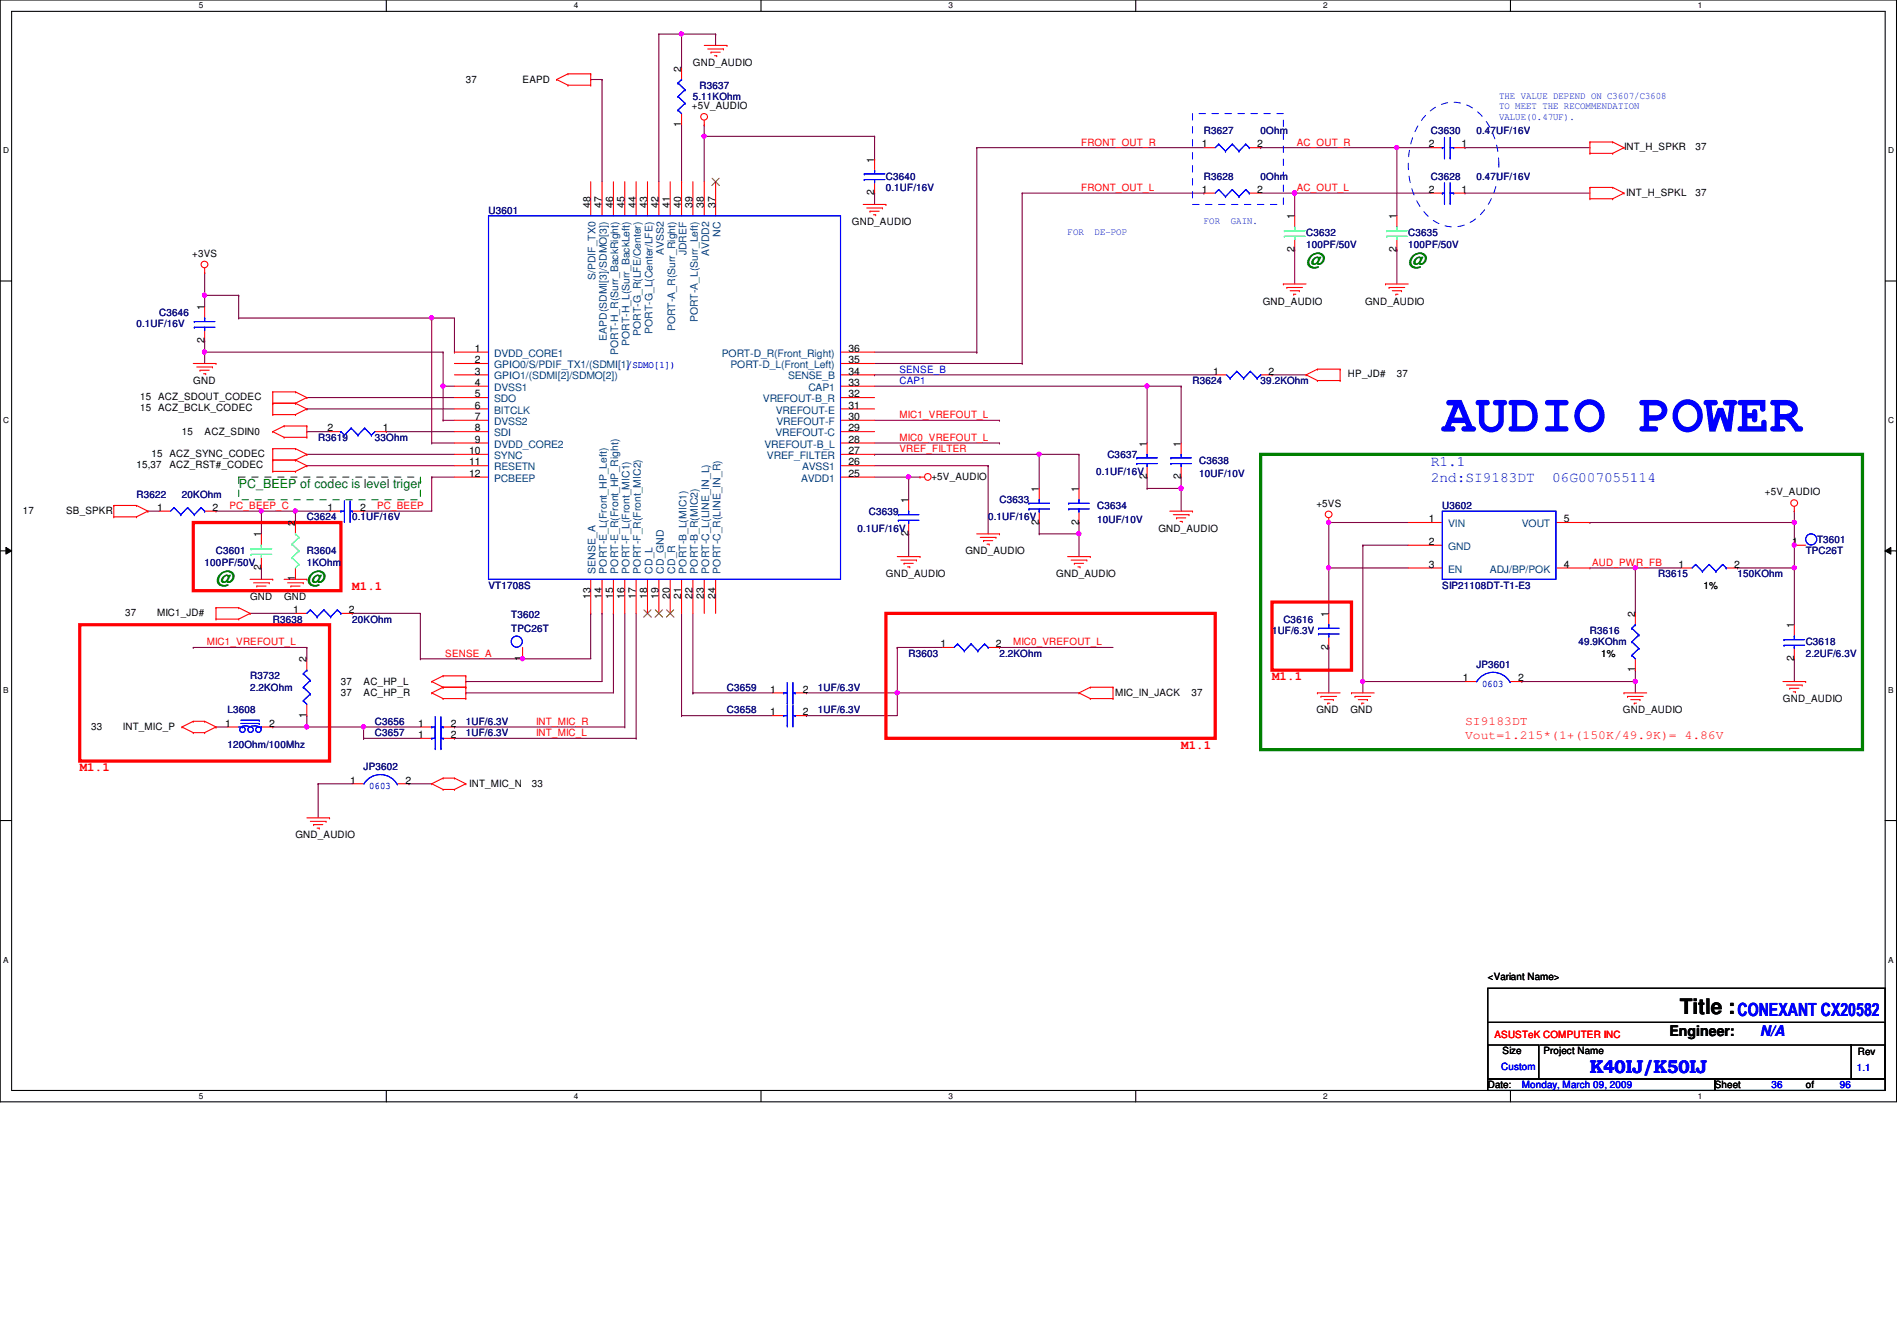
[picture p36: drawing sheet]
<svg xmlns="http://www.w3.org/2000/svg" width="297mm" height="210mm" viewBox="0 0 297 210" stroke-linecap="round" stroke-linejoin="round" font-family="sans-serif">
<defs><g id="words">
<text font-size="8.5" fill="#00f" x="225.8" y="67.6">AUDIO POWER</text>
<text font-size="3.3" x="263" y="158.7">Title :</text>
<g font-size="2.8" fill="#008000">
<text x="204.5" y="41.7">@</text>
<text x="220.5" y="41.7">@</text>
<text x="33.8" y="91.5">@</text>
<text x="48" y="91.5">@</text>
</g>
<g font-size="2.8" fill="#00f">
<text x="272.1" y="159.1">CONEXANT CX20582</text>
<text x="249" y="168">K40IJ/K50IJ</text>
</g>
<g font-size="2.3" fill="#00f">
<text x="224.1" y="73">R1.1</text>
<text x="224.1" y="75.5">2nd:SI9183DT</text>
<text x="243" y="75.5">06G007055114</text>
<text x="275.6" y="162.1">N/A</text>
</g>
<text font-size="2.3" x="261.4" y="162.1">Engineer:</text>
<text font-size="1.9" fill="#008000" x="37.4" y="76.5">PC_BEEP of codec is level triger</text>
<g font-size="1.9" fill="#f00">
<text x="55.2" y="92.3">M1.1</text>
<text x="199.2" y="106.5">M1.1</text>
<text x="229.4" y="113.5">SI9183DT</text>
<text x="185" y="117.2">M1.1</text>
<text x="229.4" y="115.6">Vout=1.215*(1+(150K/49.9K)= 4.86V</text>
<text x="12.5" y="120.7">M1.1</text>
</g>
<g font-size="1.6">
<text x="106.7" y="11.2" transform="rotate(-90 106.7 11.2)">2</text>
<text x="108.5" y="10.3">GND_AUDIO</text>
<text x="72.9" y="13">37</text>
<text x="81.8" y="13">EAPD</text>
<text x="108.3" y="17.1">+5V_AUDIO</text>
<text x="106.7" y="19.9" transform="rotate(-90 106.7 19.9)">1</text>
<text x="188.2" y="23.1">1</text>
<text x="196.8" y="23.1">2</text>
<text x="223.7" y="23.1">2</text>
<text x="228.9" y="23.1">1</text>
<text x="254.3" y="23.5">INT_H_SPKR</text>
<text x="265.5" y="23.5">37</text>
<text x="136.9" y="25.4" transform="rotate(-90 136.9 25.4)">1</text>
<text x="92.5" y="32.6" transform="rotate(-90 92.5 32.6)">48</text>
<text x="94.2" y="32.6" transform="rotate(-90 94.2 32.6)">47</text>
<text x="96" y="32.6" transform="rotate(-90 96 32.6)">46</text>
<text x="97.8" y="32.6" transform="rotate(-90 97.8 32.6)">45</text>
<text x="99.6" y="32.6" transform="rotate(-90 99.6 32.6)">44</text>
<text x="101.3" y="32.6" transform="rotate(-90 101.3 32.6)">43</text>
<text x="103.1" y="32.6" transform="rotate(-90 103.1 32.6)">42</text>
<text x="104.9" y="32.6" transform="rotate(-90 104.9 32.6)">41</text>
<text x="106.7" y="32.6" transform="rotate(-90 106.7 32.6)">40</text>
<text x="108.5" y="32.6" transform="rotate(-90 108.5 32.6)">39</text>
<text x="110.2" y="32.6" transform="rotate(-90 110.2 32.6)">38</text>
<text x="112" y="32.6" transform="rotate(-90 112 32.6)">37</text>
<text x="133.4" y="35.2">GND_AUDIO</text>
<text x="136.9" y="30.6" transform="rotate(-90 136.9 30.6)">2</text>
<text x="188.2" y="30.2">1</text>
<text x="196.8" y="30.2">2</text>
<text x="202.7" y="34.3" transform="rotate(-90 202.7 34.3)">1</text>
<text x="218.7" y="34.3" transform="rotate(-90 218.7 34.3)">1</text>
<text x="223.7" y="30.2">2</text>
<text x="228.9" y="30.2">1</text>
<text x="254.6" y="30.6">INT_H_SPKL</text>
<text x="265.5" y="30.6">37</text>
<text x="30.1" y="40.2">+3VS</text>
<text x="202.7" y="39.5" transform="rotate(-90 202.7 39.5)">2</text>
<text x="218.7" y="39.5" transform="rotate(-90 218.7 39.5)">2</text>
<text x="197.7" y="47.7">GND_AUDIO</text>
<text x="213.7" y="47.7">GND_AUDIO</text>
<text x="32" y="53.7" transform="rotate(-90 32 53.7)">2</text>
<text x="32" y="48.6" transform="rotate(-90 32 48.6)">1</text>
<text x="74.4" y="55.1">1</text>
<text x="74.4" y="56.9">2</text>
<text x="74.4" y="58.6">3</text>
<text x="132.8" y="58.6">34</text>
<text x="132.8" y="56.9">35</text>
<text x="132.8" y="55.1">36</text>
<text x="189.9" y="58.6">1</text>
<text x="198.6" y="58.6">2</text>
<text x="211.1" y="59.1">HP_JD#</text>
<text x="218.7" y="59.1">37</text>
<text x="21.9" y="62.6">15 ACZ_SDOUT_CODEC</text>
<text x="21.9" y="64.4">15 ACZ_BCLK_CODEC</text>
<text x="30.3" y="60.1">GND</text>
<text x="74.4" y="60.4">4</text>
<text x="74.4" y="62.2">5</text>
<text x="74.4" y="64">6</text>
<text x="74.4" y="65.7">7</text>
<text x="132.8" y="65.7">30</text>
<text x="132.8" y="64">31</text>
<text x="132.8" y="62.2">32</text>
<text x="132.8" y="60.4">33</text>
<text x="23.7" y="71.5">15 ACZ_SYNC_CODEC</text>
<text x="28.5" y="68.1">15</text>
<text x="32" y="68.1">ACZ_SDIN0</text>
<text x="51.3" y="67.5">2</text>
<text x="59.9" y="67.5">1</text>
<text x="73.5" y="71.1">10</text>
<text x="74.4" y="67.5">8</text>
<text x="74.4" y="69.3">9</text>
<text x="132.8" y="71.1">27</text>
<text x="132.8" y="69.3">28</text>
<text x="132.8" y="67.5">29</text>
<text x="179.6" y="69.9" transform="rotate(-90 179.6 69.9)">1</text>
<text x="184.9" y="69.9" transform="rotate(-90 184.9 69.9)">1</text>
<text x="21.4" y="73.3">15,37</text>
<text x="26.5" y="73.3">ACZ_RST#_CODEC</text>
<text x="73.5" y="72.9">11</text>
<text x="73.5" y="74.6">12</text>
<text x="132.8" y="74.6">25</text>
<text x="132.8" y="72.9">26</text>
<text x="145.8" y="75.1">+5V_AUDIO</text>
<text x="162.7" y="77" transform="rotate(-90 162.7 77)">1</text>
<text x="168.9" y="77" transform="rotate(-90 168.9 77)">1</text>
<text x="179.6" y="75" transform="rotate(-90 179.6 75)">2</text>
<text x="184.9" y="75" transform="rotate(-90 184.9 75)">2</text>
<text x="276.3" y="77.6">+5V_AUDIO</text>
<text x="3.6" y="80.4">17</text>
<text x="10.4" y="80.4">SB_SPKR</text>
<text x="24.6" y="80">1</text>
<text x="33.3" y="80">2</text>
<text x="46.2" y="82.3" transform="rotate(-90 46.2 82.3)">2</text>
<text x="51.3" y="80">1</text>
<text x="56.4" y="80">2</text>
<text x="142.2" y="83.9" transform="rotate(-90 142.2 83.9)">2</text>
<text x="142.2" y="78.8" transform="rotate(-90 142.2 78.8)">1</text>
<text x="162.7" y="82.1" transform="rotate(-90 162.7 82.1)">2</text>
<text x="168.9" y="82.1" transform="rotate(-90 168.9 82.1)">2</text>
<text x="181.4" y="83.2">GND_AUDIO</text>
<text x="206.1" y="79.3">+5VS</text>
<text x="223.7" y="81.7">1</text>
<text x="244.9" y="81.7">5</text>
<text x="40.9" y="89.2" transform="rotate(-90 40.9 89.2)">2</text>
<text x="40.9" y="84.1" transform="rotate(-90 40.9 84.1)">1</text>
<text x="151.2" y="86.8">GND_AUDIO</text>
<text x="223.7" y="88.9">3</text>
<text x="223.7" y="85.3">2</text>
<text x="244.9" y="88.9">4</text>
<text x="262.8" y="88.9">1</text>
<text x="271.5" y="88.9">2</text>
<text x="280.6" y="85.3">1</text>
<text x="39.2" y="93.9">GND</text>
<text x="44.5" y="93.9">GND</text>
<text x="45.9" y="96">1</text>
<text x="46.2" y="91" transform="rotate(-90 46.2 91)">1</text>
<text x="54.6" y="96">2</text>
<text x="92.5" y="93.7" transform="rotate(-90 92.5 93.7)">13</text>
<text x="94.2" y="93.7" transform="rotate(-90 94.2 93.7)">14</text>
<text x="96" y="93.7" transform="rotate(-90 96 93.7)">15</text>
<text x="97.8" y="93.7" transform="rotate(-90 97.8 93.7)">16</text>
<text x="99.6" y="93.7" transform="rotate(-90 99.6 93.7)">17</text>
<text x="101.3" y="93.7" transform="rotate(-90 101.3 93.7)">18</text>
<text x="103.1" y="93.7" transform="rotate(-90 103.1 93.7)">19</text>
<text x="104.9" y="93.7" transform="rotate(-90 104.9 93.7)">20</text>
<text x="106.7" y="93.7" transform="rotate(-90 106.7 93.7)">21</text>
<text x="108.5" y="93.7" transform="rotate(-90 108.5 93.7)">22</text>
<text x="110.2" y="93.7" transform="rotate(-90 110.2 93.7)">23</text>
<text x="112" y="93.7" transform="rotate(-90 112 93.7)">24</text>
<text x="138.7" y="90.3">GND_AUDIO</text>
<text x="165.4" y="90.3">GND_AUDIO</text>
<text x="266.7" y="92.1">1%</text>
<text x="19.6" y="96.4">37</text>
<text x="24.6" y="96.4">MIC1_JD#</text>
<text x="147.3" y="101.3">1</text>
<text x="156" y="101.3">2</text>
<text x="208" y="101.7" transform="rotate(-90 208 101.7)">2</text>
<text x="208" y="96.6" transform="rotate(-90 208 96.6)">1</text>
<text x="256" y="96.6" transform="rotate(-90 256 96.6)">2</text>
<text x="280.9" y="98.3" transform="rotate(-90 280.9 98.3)">1</text>
<text x="48" y="103.7" transform="rotate(-90 48 103.7)">2</text>
<text x="53.4" y="107.2">37</text>
<text x="56.9" y="107.2">AC_HP_L</text>
<text x="81.8" y="103.5" transform="rotate(-90 81.8 103.5)">1</text>
<text x="229.1" y="106.6">1</text>
<text x="237.7" y="106.6">2</text>
<text x="250.7" y="102.8">1%</text>
<text x="256" y="105.2" transform="rotate(-90 256 105.2)">1</text>
<text x="280.9" y="103.5" transform="rotate(-90 280.9 103.5)">2</text>
<text x="35.3" y="113.7">1</text>
<text x="42.2" y="113.7">2</text>
<text x="48" y="112.4" transform="rotate(-90 48 112.4)">1</text>
<text x="53.4" y="109">37</text>
<text x="56.9" y="109">AC_HP_R</text>
<text x="65.5" y="113.7">1</text>
<text x="70.6" y="113.7">2</text>
<text x="120.6" y="108.4">1</text>
<text x="120.6" y="112">1</text>
<text x="125.7" y="108.4">2</text>
<text x="125.7" y="112">2</text>
<text x="174.6" y="109">MIC_IN_JACK</text>
<text x="186.6" y="109">37</text>
<text x="206.1" y="111.7">GND</text>
<text x="211.5" y="111.7">GND</text>
<text x="254.1" y="111.7">GND_AUDIO</text>
<text x="279.2" y="109.9">GND_AUDIO</text>
<text x="14.3" y="114.3">33</text>
<text x="19.3" y="114.3">INT_MIC_P</text>
<text x="65.5" y="115.5">1</text>
<text x="70.6" y="115.5">2</text>
<text x="54.8" y="122.6">1</text>
<text x="63.5" y="122.6">2</text>
<text x="73.5" y="123.2">INT_MIC_N</text>
<text x="83.3" y="123.2">33</text>
<text x="46.3" y="131.2">GND_AUDIO</text>
<text x="233" y="153.5">&lt;Variant Name&gt;</text>
<text x="235.3" y="165">Size</text>
<text x="241.7" y="165">Project Name</text>
<text x="290.9" y="165.2">Rev</text>
<text x="233" y="170.3">Date:</text>
<text x="268.5" y="170.3">Sheet</text>
<text x="282.7" y="170.3">of</text>
</g>
<g font-size="1.6" fill="#000080">
<text x="108.5" y="15.7">5.11KOhm</text>
<text x="109.6" y="13.9">R3637</text>
<text x="188.5" y="21">R3627</text>
<text x="197.4" y="21">0Ohm</text>
<text x="224.1" y="21">C3630</text>
<text x="231.2" y="21">0.47UF/16V</text>
<text x="138.7" y="28.1">C3640</text>
<text x="138.7" y="29.9">0.1UF/16V</text>
<text x="188.5" y="28.1">R3628</text>
<text x="197.4" y="28.1">0Ohm</text>
<text x="224.1" y="28.1">C3628</text>
<text x="231.2" y="28.1">0.47UF/16V</text>
<text x="76.5" y="33.4">U3601</text>
<text x="204.5" y="37">C3632</text>
<text x="204.5" y="38.8">100PF/50V</text>
<text x="220.5" y="37">C3635</text>
<text x="220.5" y="38.8">100PF/50V</text>
<text x="21.4" y="51.2">0.1UF/16V</text>
<text x="24.9" y="49.4">C3646</text>
<text x="186.7" y="60.1">R3624</text>
<text x="197.4" y="60.1">39.2KOhm</text>
<text x="49.8" y="69">R3619</text>
<text x="58.7" y="69">33Ohm</text>
<text x="173.4" y="71.7">C3637</text>
<text x="21.4" y="77.9">R3622</text>
<text x="28.5" y="77.9">20KOhm</text>
<text x="171.6" y="74.3">0.1UF/16V</text>
<text x="187.8" y="72.6">C3638</text>
<text x="187.8" y="74.7">10UF/10V</text>
<text x="48" y="81.4">C3624</text>
<text x="55.2" y="81.4">0.1UF/16V</text>
<text x="134.3" y="83.2">0.1UF/16V</text>
<text x="136.1" y="80.6">C3639</text>
<text x="154.7" y="81.4">0.1UF/16V</text>
<text x="156.5" y="78.8">C3633</text>
<text x="171.8" y="79.7">C3634</text>
<text x="171.8" y="81.8">10UF/10V</text>
<text x="225.8" y="79.7">U3602</text>
<text x="32" y="88.6">100PF/50V</text>
<text x="33.8" y="86.8">C3601</text>
<text x="48" y="86.8">R3604</text>
<text x="48" y="88.6">1KOhm</text>
<text x="282.7" y="86.8">TPC26T</text>
<text x="284.5" y="85">T3601</text>
<text x="76.5" y="92.1">VT1708S</text>
<text x="225.8" y="92.1">SIP21108DT-T1-E3</text>
<text x="259.6" y="90.3">R3615</text>
<text x="272.1" y="90.3">150KOhm</text>
<text x="42.7" y="97.5">R3638</text>
<text x="55.2" y="97.5">20KOhm</text>
<text x="80" y="96.7">T3602</text>
<text x="80" y="98.9">TPC26T</text>
<text x="199.2" y="99.2">1UF/6.3V</text>
<text x="201" y="97.5">C3616</text>
<text x="247.2" y="101">49.9KOhm</text>
<text x="249" y="99.2">R3616</text>
<text x="282.7" y="101">C3618</text>
<text x="39.2" y="106.3">R3732</text>
<text x="142.3" y="102.8">R3603</text>
<text x="156.5" y="102.8">2.2KOhm</text>
<text x="231.2" y="104.6">JP3601</text>
<text x="282.7" y="102.8">2.2UF/6.3V</text>
<text x="35.6" y="111.7">L3608</text>
<text x="39.2" y="108.1">2.2KOhm</text>
<text x="58.7" y="113.5">C3656</text>
<text x="72.9" y="113.5">1UF/6.3V</text>
<text x="113.8" y="108.1">C3659</text>
<text x="113.8" y="111.7">C3658</text>
<text x="128.1" y="108.1">1UF/6.3V</text>
<text x="128.1" y="111.7">1UF/6.3V</text>
<text x="35.6" y="117">120Ohm/100Mhz</text>
<text x="58.7" y="115.2">C3657</text>
<text x="72.9" y="115.2">1UF/6.3V</text>
<text x="56.9" y="120.6">JP3602</text>
</g>
<g font-size="1.6" fill="#00f">
<text x="234.7" y="15.5">THE VALUE DEPEND ON C3607/C3608</text>
<text x="234.7" y="17.1">TO MEET THE RECOMMENDATION</text>
<text x="234.7" y="18.8">VALUE(0.47UF).</text>
<text x="188.5" y="35">FOR</text>
<text x="192.7" y="35">GAIN.</text>
<text x="167.2" y="36.8">FOR</text>
<text x="171.4" y="36.8">DE-POP</text>
<text x="140.8" y="58.3">SENSE_B</text>
<text x="140.8" y="60.1">CAP1</text>
<text x="232.1" y="107.6">0603</text>
<text x="57.8" y="123.6">0603</text>
<text x="235.1" y="167.5">Custom</text>
<text x="290.7" y="167.7">1.1</text>
<text x="238.3" y="170.3">Monday, March 09, 2009</text>
<text x="277.4" y="170.3">36</text>
<text x="288.1" y="170.3">96</text>
</g>
<g font-size="1.6" fill="#f00">
<text x="169.3" y="22.8">FRONT_OUT_R</text>
<text x="203.1" y="22.8">AC_OUT_R</text>
<text x="169.3" y="29.9">FRONT_OUT_L</text>
<text x="203.1" y="29.9">AC_OUT_L</text>
<text x="140.8" y="65.4">MIC1_VREFOUT_L</text>
<text x="140.8" y="69">MIC0_VREFOUT_L</text>
<text x="140.8" y="70.8">VREF_FILTER</text>
<text x="35.9" y="79.7">PC_BEEP_C</text>
<text x="59.1" y="79.7">PC_BEEP</text>
<text x="249.3" y="88.6">AUD_PWR_FB</text>
<text x="32.4" y="101">MIC1_VREFOUT_L</text>
<text x="158.6" y="101">MIC0_VREFOUT_L</text>
<text x="69.7" y="102.8">SENSE_A</text>
<text x="83.9" y="113.5">INT_MIC_R</text>
<text x="83.9" y="115.2">INT_MIC_L</text>
<text x="234" y="162.5">ASUSTeK COMPUTER INC</text>
</g>
<g font-size="1.6" fill="#004080">
<text x="103.9" y="40" transform="rotate(-90 103.9 40)">AVSS2</text>
<text x="107.5" y="40" transform="rotate(-90 107.5 40)">JDREF</text>
<text x="111" y="40.1" transform="rotate(-90 111 40.1)">AVDD2</text>
<text x="112.8" y="37" transform="rotate(-90 112.8 37)">NC</text>
<text x="93.3" y="43.9" transform="rotate(-90 93.3 43.9)">S/PDIF_TX0</text>
<text x="95" y="53.4" transform="rotate(-90 95 53.4)">EAPD(SDMI[3]/SDMO[3])</text>
<text x="100.4" y="52.6" transform="rotate(-90 100.4 52.6)">PORT-G_R(LFE/Center)</text>
<text x="102.1" y="52.3" transform="rotate(-90 102.1 52.3)">PORT-G_L(Center/LFE)</text>
<text x="105.7" y="51.9" transform="rotate(-90 105.7 51.9)">PORT-A_R(Surr_Right)</text>
<text x="109.3" y="50.5" transform="rotate(-90 109.3 50.5)">PORT-A_L(Surr_Left)</text>
<text x="77.4" y="55.8">DVDD_CORE1</text>
<text x="77.4" y="57.6">GPIO0/S/PDIF_TX1/(SDMI[1]/SDMO[1])</text>
<text x="77.4" y="59.4">GPIO1/(SDMI[2]/SDMO[2])</text>
<text x="96.8" y="55.5" transform="rotate(-90 96.8 55.5)">PORT-H_R(Surr_BackRight)</text>
<text x="98.6" y="54.1" transform="rotate(-90 98.6 54.1)">PORT-H_L(Surr_BackLeft)</text>
<text x="113" y="55.8">PORT-D_R(Front_Right)</text>
<text x="114.4" y="57.6">PORT-D_L(Front_Left)</text>
<text x="123.4" y="59.4">SENSE_B</text>
<text x="77.4" y="61.2">DVSS1</text>
<text x="77.4" y="62.9">SDO</text>
<text x="77.4" y="64.7">BITCLK</text>
<text x="119.5" y="62.9">VREFOUT-B_R</text>
<text x="121.5" y="64.7">VREFOUT-E</text>
<text x="126.6" y="61.2">CAP1</text>
<text x="77.4" y="66.5">DVSS2</text>
<text x="77.4" y="68.3">SDI</text>
<text x="77.4" y="70.1">DVDD_CORE2</text>
<text x="77.4" y="71.8">SYNC</text>
<text x="119.7" y="70.1">VREFOUT-B_L</text>
<text x="120.1" y="71.8">VREF_FILTER</text>
<text x="121.4" y="68.3">VREFOUT-C</text>
<text x="121.6" y="66.5">VREFOUT-F</text>
<text x="77.4" y="73.6">RESETN</text>
<text x="77.4" y="75.4">PCBEEP</text>
<text x="125.4" y="75.4">AVDD1</text>
<text x="125.6" y="73.6">AVSS1</text>
<text x="226.7" y="82.5">VIN</text>
<text x="238.3" y="82.5">VOUT</text>
<text x="93.3" y="89.8" transform="rotate(-90 93.3 89.8)">SENSE_A</text>
<text x="95" y="89.8" transform="rotate(-90 95 89.8)">PORT-E_L(Front_HP_Left)</text>
<text x="96.8" y="89.8" transform="rotate(-90 96.8 89.8)">PORT-E_R(Front_HP_Right)</text>
<text x="98.6" y="89.8" transform="rotate(-90 98.6 89.8)">PORT-F_L(Front_MIC1)</text>
<text x="100.4" y="89.8" transform="rotate(-90 100.4 89.8)">PORT-F_R(Front_MIC2)</text>
<text x="102.1" y="89.8" transform="rotate(-90 102.1 89.8)">CD_L</text>
<text x="103.9" y="89.8" transform="rotate(-90 103.9 89.8)">CD_GND</text>
<text x="105.7" y="89.8" transform="rotate(-90 105.7 89.8)">CD_R</text>
<text x="107.5" y="89.8" transform="rotate(-90 107.5 89.8)">PORT-B_L(MIC1)</text>
<text x="109.3" y="89.8" transform="rotate(-90 109.3 89.8)">PORT-B_R(MIC2)</text>
<text x="111" y="89.8" transform="rotate(-90 111 89.8)">PORT-C_L(LINE_IN_L)</text>
<text x="112.8" y="89.8" transform="rotate(-90 112.8 89.8)">PORT-C_R(LINE_IN_R)</text>
<text x="226.7" y="89.6">EN</text>
<text x="226.7" y="86.1">GND</text>
<text x="233.3" y="89.6">ADJ/BP/POK</text>
</g>
<g font-size="1.3">
<text x="31.2" y="1.3">5</text>
<text x="89.8" y="1.3">4</text>
<text x="148.5" y="1.3">3</text>
<text x="207.2" y="1.3">2</text>
<text x="265.8" y="1.3">1</text>
<text x=".5" y="24">D</text>
<text x="295.7" y="24">D</text>
<text x=".5" y="66.2">C</text>
<text x="295.7" y="66.2">C</text>
<text x=".5" y="108.5">B</text>
<text x="295.7" y="108.5">B</text>
<text x=".5" y="150.7">A</text>
<text x="295.7" y="150.7">A</text>
<text x="31.2" y="172">5</text>
<text x="89.8" y="172">4</text>
<text x="148.5" y="172">3</text>
<text x="207.2" y="172">2</text>
<text x="265.8" y="172">1</text>
</g>
</g></defs>
<path d="M0 0h297v172.5h-297zM1.8 1.8h293.4v168.9h-293.4z" fill="none" stroke="#000" stroke-width=".17"/>
<g fill="#fff">
<path d="M31.2 .2h.6v1.4h-.6z"/>
<path d="M31.2 170.9h.6v1.4h-.6z"/>
</g>
<path d="M60.5 0v1.8M60.5 170.7v1.8" fill="none" stroke="#000" stroke-width=".17"/>
<g fill="#fff">
<path d="M89.8 .2h.7v1.4h-.7z"/>
<path d="M89.8 170.9h.7v1.4h-.7z"/>
</g>
<path d="M119.2 0v1.8M119.2 170.7v1.8" fill="none" stroke="#000" stroke-width=".17"/>
<g fill="#fff">
<path d="M148.5 .2h.7v1.4h-.7z"/>
<path d="M148.5 170.9h.7v1.4h-.7z"/>
</g>
<path d="M177.8 0v1.8M177.8 170.7v1.8" fill="none" stroke="#000" stroke-width=".17"/>
<g fill="#fff">
<path d="M207.2 .2h.7v1.4h-.7z"/>
<path d="M207.2 170.9h.7v1.4h-.7z"/>
</g>
<path d="M236.5 0v1.8M236.5 170.7v1.8" fill="none" stroke="#000" stroke-width=".17"/>
<g fill="#fff">
<path d="M265.8 .2h.7v1.4h-.7z"/>
<path d="M265.8 170.9h.7v1.4h-.7z"/>
<path d="M.5 22.9h.9v1.4h-.9z"/>
<path d="M295.7 22.9h.8v1.4h-.8z"/>
<path d="M.5 65.1h.9v1.4h-.9z"/>
<path d="M295.7 65.1h.8v1.4h-.8z"/>
</g>
<path d="M0 44h1.8M295.2 44h1.8" fill="none" stroke="#000" stroke-width=".17"/>
<g fill="#fff">
<path d="M.5 107.3h.8v1.4h-.8z"/>
<path d="M295.7 107.3h.8v1.4h-.8z"/>
</g>
<path d="M0 86.2h1.8M295.2 86.2h1.8" fill="none" stroke="#000" stroke-width=".17"/>
<path d="M.9 85.7l.9 .5-.9 .5zM295.2 86.2l.9-.5v1z" fill="#000"/>
<path d="M.9 85.7l.9 .5-.9 .5zM295.2 86.2l.9-.5v1z" fill="none" stroke="#000" stroke-width=".16"/>
<g fill="#fff">
<path d="M.5 149.5h.8v1.4h-.8z"/>
<path d="M295.7 149.5h.8v1.4h-.8z"/>
</g>
<path d="M0 128.4h1.8M295.2 128.4h1.8" fill="none" stroke="#000" stroke-width=".17"/>
<path d="M185 74.7h.1M185 74.7v1.8" fill="none" stroke="#800040" stroke-width=".17"/>
<circle cx="184.9" cy="76.4" r=".32" fill="#f0f"/>
<circle cx="184.9" cy="76.4" r=".32" fill="none" stroke="#f0f" stroke-width=".17"/>
<path d="M179.6 74.7h.1M179.6 74.7v1.8M185 76.5h.1M185 76.5v3.5" fill="none" stroke="#800040" stroke-width=".17"/>
<circle cx="184.9" cy="76.4" r=".32" fill="#f0f"/>
<circle cx="184.9" cy="76.4" r=".32" fill="none" stroke="#f0f" stroke-width=".17"/>
<path d="M179.6 60.5h.1M179.6 60.5v8.8M185 60.5h.1M185 60.5v8.8" fill="none" stroke="#800040" stroke-width=".17"/>
<circle cx="179.6" cy="60.4" r=".32" fill="#f0f"/>
<circle cx="179.6" cy="60.4" r=".32" fill="none" stroke="#f0f" stroke-width=".17"/>
<g fill="none" stroke="#800040" stroke-width=".17">
<path d="M37.4 46.2h.1M37.4 46.2v3.6M67.6 49.8h.1M67.6 49.8h3.6M48 67.6h.1M48 67.6h3.6M60.5 67.6h.1M60.5 67.6h10.7M67.6 69.3h.1M67.6 69.3h3.6M136.9 60.5h42.7M136.9 69.3h19.6"/>
<path d="M156.5 69.3h.1M179.6 60.5h.1M56.9 80h.1M56.9 80h10.7M65.8 96h.1M65.8 96v7.1M97.8 96v17.8M97.8 113.8h.1M49.8 122.7h.1M49.8 122.7h5.4M49.8 122.7v5.3M64 122.7h.1"/>
<path d="M64 122.7h3.6"/>
</g>
<circle cx="67.6" cy="49.8" r=".32" fill="#f0f"/>
<circle cx="67.6" cy="49.8" r=".32" fill="none" stroke="#f0f" stroke-width=".17"/>
<path d="M92.5 12.4h.1M92.5 12.4h1.8M94.3 12.4h.1M94.3 12.4v16M32 55.1h.1M32 55.1v1.8M48 62.2h.1M48 62.2h23.2M99.6 96v19.6M81.8 103.1h.1M81.8 103.1h10.7M99.6 115.6h.1" fill="none" stroke="#800040" stroke-width=".17"/>
<circle cx="81.8" cy="103.1" r=".32" fill="#f0f"/>
<circle cx="81.8" cy="103.1" r=".32" fill="none" stroke="#f0f" stroke-width=".17"/>
<path d="M106.7 5.3h.1M106.7 5.3h5.4M106.7 5.3v5.4" fill="none" stroke="#800040" stroke-width=".17"/>
<circle cx="106.7" cy="5.3" r=".32" fill="#f0f"/>
<circle cx="106.7" cy="5.3" r=".32" fill="none" stroke="#f0f" stroke-width=".17"/>
<path d="M106.7 19.6v8.8M112.1 5.3h.1M112.1 5.3v1.8M106.7 28.4h.1M69.4 60.5h.1M69.4 60.5h1.8" fill="none" stroke="#800040" stroke-width=".17"/>
<circle cx="69.4" cy="60.4" r=".32" fill="#f0f"/>
<circle cx="69.4" cy="60.4" r=".32" fill="none" stroke="#f0f" stroke-width=".17"/>
<path d="M69.4 55.1h.1M69.4 55.1v5.4M136.9 56.9h23.2M136.9 55.1h16M152.9 55.1h.1M160.1 56.9h.1M56.9 115.6h.1M56.9 113.8v1.8" fill="none" stroke="#800040" stroke-width=".17"/>
<circle cx="56.9" cy="113.8" r=".32" fill="#f0f"/>
<circle cx="56.9" cy="113.8" r=".32" fill="none" stroke="#f0f" stroke-width=".17"/>
<path d="M48 113.8h.1M48 113.8h8.9" fill="none" stroke="#800040" stroke-width=".17"/>
<circle cx="48" cy="113.8" r=".32" fill="#f0f"/>
<circle cx="48" cy="113.8" r=".32" fill="none" stroke="#f0f" stroke-width=".17"/>
<g fill="none" stroke="#800040" stroke-width=".17">
<path d="M32 46.2h.1M32 42.7h.1M32 42.7v5.3M32 46.2h5.4M48 71.1h.1M48 64h.1M48 71.1h23.2M48 64h23.2M67.6 74.7h.1M67.6 74.7v5.3M67.6 74.7h3.6M92.5 96h.1"/>
<path d="M92.5 96v7.1M94.3 96h.1M94.3 96v10.7h-21.4M106.7 96v16M108.5 96v12.5M72.9 106.7h.1M106.7 112h.1M108.5 108.5h.1"/>
</g>
<circle cx="32" cy="46.2" r=".32" fill="#f0f"/>
<circle cx="32" cy="46.2" r=".32" fill="none" stroke="#f0f" stroke-width=".17"/>
<g fill="none" stroke="#800040" stroke-width=".17">
<path d="M32 53.3h.1M32 53.3v1.8M37.4 49.8h.1M37.4 49.8h30.2M67.6 49.8h.1M67.6 49.8v19.5M71.2 55.1h.1M71.2 49.8v5.3M48 72.9h.1M48 72.9h23.2M162.7 81.8h.1M162.7 81.8v1.8"/>
<path d="M168.9 81.8h.1M168.9 83.6h.1M168.9 81.8v5.3M56.9 115.6h.1M56.9 113.8h.1M56.9 115.6h8.9M56.9 113.8h8.9M71.2 113.8h.1M71.2 115.6h.1M71.2 115.6h28.4M71.2 113.8h26.6"/>
</g>
<circle cx="168.9" cy="83.5" r=".32" fill="#f0f"/>
<circle cx="168.9" cy="83.5" r=".32" fill="none" stroke="#f0f" stroke-width=".17"/>
<path d="M162.7 71.1h.1M162.7 71.1v5.4M162.7 71.1h6.2M168.9 71.1h.1M168.9 71.1v5.4" fill="none" stroke="#800040" stroke-width=".17"/>
<circle cx="162.7" cy="71.1" r=".32" fill="#f0f"/>
<circle cx="162.7" cy="71.1" r=".32" fill="none" stroke="#f0f" stroke-width=".17"/>
<g fill="none" stroke="#800040" stroke-width=".17">
<path d="M32 55.1h.1M32 55.1h37.4M69.4 65.8h.1M69.4 60.5h.1M69.4 65.8h1.8M69.4 60.5v5.3M136.9 71.1h.1M136.9 71.1h25.8M136.9 65.8h19.6M156.5 65.8h.1M96.1 96h.1M96.1 96v12.5h-23.2"/>
<path d="M162.7 83.6h.1M162.7 83.6h6.2M72.9 108.5h.1"/>
</g>
<circle cx="32" cy="55.1" r=".32" fill="#f0f"/>
<circle cx="32" cy="55.1" r=".32" fill="none" stroke="#f0f" stroke-width=".17"/>
<g fill="none" stroke="#800040" stroke-width=".17">
<path d="M106.7 112h.1M106.7 112h14.2M108.5 108.5h.1M108.5 108.5h12.4M126.3 108.5h.1M126.3 112h.1M126.3 108.5h42.6M140.5 108.5h.1M140.5 101.3h.1M140.5 108.5v3.5h-14.2M140.5 101.3h7.1M156.5 101.3h.1"/>
<path d="M156.5 101.3h17.8"/>
</g>
<circle cx="140.5" cy="108.4" r=".32" fill="#f0f"/>
<circle cx="140.5" cy="108.4" r=".32" fill="none" stroke="#f0f" stroke-width=".17"/>
<path d="M46.3 80h.1M46.3 80h5.3M140.5 101.3h.1M140.5 101.3v7.2" fill="none" stroke="#800040" stroke-width=".17"/>
<circle cx="46.2" cy="80" r=".32" fill="#f0f"/>
<circle cx="46.2" cy="80" r=".32" fill="none" stroke="#f0f" stroke-width=".17"/>
<g fill="none" stroke="#800040" stroke-width=".17">
<path d="M103.2 5.3h.1M103.2 5.3v23.1M103.2 5.3h3.5M106.7 5.3h.1M110.3 21.3h.1M110.3 21.3v7.1M136.9 72.9h17.8M136.9 74.7h5.4M142.3 74.7h.1M154.7 72.9h.1M154.7 72.9v10.7M179.6 60.5h.1"/>
<path d="M179.6 60.5h5.4"/>
</g>
<circle cx="142.3" cy="74.6" r=".32" fill="#f0f"/>
<circle cx="142.3" cy="74.6" r=".32" fill="none" stroke="#f0f" stroke-width=".17"/>
<path d="M110.3 21.3h26.6M136.9 30.2h.1M136.9 21.3h.1M136.9 30.2v1.8M142.3 74.7h.1M142.3 74.7h1.8M142.3 74.7v3.5M142.3 83.6h.1M142.3 83.6v3.5" fill="none" stroke="#800040" stroke-width=".17"/>
<circle cx="110.2" cy="21.3" r=".32" fill="#f0f"/>
<circle cx="110.2" cy="21.3" r=".32" fill="none" stroke="#f0f" stroke-width=".17"/>
<path d="M110.3 19.6h.1M110.3 19.6v1.7M136.9 24.9h.1M136.9 21.3v3.6M136.9 58.7h.1M136.9 58.7h53.4M199.2 58.7h.1M199.2 58.7h5.3M256.1 88.9h.1M256.1 88.9v7.1M281 80h.1M281 80v1.8" fill="none" stroke="#800040" stroke-width=".17"/>
<circle cx="256" cy="88.9" r=".32" fill="#f0f"/>
<circle cx="256" cy="88.9" r=".32" fill="none" stroke="#f0f" stroke-width=".17"/>
<path d="M256.1 88.9h.1M256.1 88.9h7.1M272.1 88.9h.1M272.1 88.9h8.9M238.3 106.7h.1M238.3 106.7h17.8M256.1 106.7h.1M256.1 106.7v1.8" fill="none" stroke="#800040" stroke-width=".17"/>
<circle cx="256" cy="106.7" r=".32" fill="#f0f"/>
<circle cx="256" cy="106.7" r=".32" fill="none" stroke="#f0f" stroke-width=".17"/>
<path d="M208.1 88.9h.1M208.1 88.9v7.1M213.4 85.3h.1M213.4 85.3v21.4M213.4 106.7h.1M213.4 106.7h16" fill="none" stroke="#800040" stroke-width=".17"/>
<circle cx="208" cy="88.9" r=".32" fill="#f0f"/>
<circle cx="208" cy="88.9" r=".32" fill="none" stroke="#f0f" stroke-width=".17"/>
<path d="M208.1 88.9h.1M208.1 81.8h.1M208.1 88.9h12.4M208.1 81.8h12.4M213.4 85.3h.1M213.4 85.3h7.1M208.1 101.3h.1M208.1 101.3v7.2M213.4 106.7h.1M213.4 106.7v1.8" fill="none" stroke="#800040" stroke-width=".17"/>
<circle cx="213.4" cy="106.7" r=".32" fill="#f0f"/>
<circle cx="213.4" cy="106.7" r=".32" fill="none" stroke="#f0f" stroke-width=".17"/>
<path d="M249 81.8h.1M249 81.8h32" fill="none" stroke="#800040" stroke-width=".17"/>
<circle cx="280.9" cy="81.8" r=".32" fill="#f0f"/>
<circle cx="280.9" cy="81.8" r=".32" fill="none" stroke="#f0f" stroke-width=".17"/>
<path d="M208.1 81.8h.1M208.1 81.8v7.1" fill="none" stroke="#800040" stroke-width=".17"/>
<circle cx="208" cy="81.8" r=".32" fill="#f0f"/>
<circle cx="208" cy="81.8" r=".32" fill="none" stroke="#f0f" stroke-width=".17"/>
<path d="M281 88.9h.1M281 88.9v8.9M281 103.1h.1M281 103.1v3.6" fill="none" stroke="#800040" stroke-width=".17"/>
<circle cx="280.9" cy="88.9" r=".32" fill="#f0f"/>
<circle cx="280.9" cy="88.9" r=".32" fill="none" stroke="#f0f" stroke-width=".17"/>
<path d="M249 88.9h.1M249 88.9h7.1M281 85.3h.1M281 85.3v3.6" fill="none" stroke="#800040" stroke-width=".17"/>
<circle cx="280.9" cy="85.3" r=".32" fill="#f0f"/>
<circle cx="280.9" cy="85.3" r=".32" fill="none" stroke="#f0f" stroke-width=".17"/>
<g fill="none" stroke="#800040" stroke-width=".17">
<path d="M197.4 23.1h.1M197.4 30.2h5.3M197.4 23.1h21.3M202.7 30.2h.1M202.7 30.2v3.6M218.7 39.1h.1M218.7 39.1v5.3M229.4 30.2h.1M229.4 23.1h.1M229.4 30.2h19.6M229.4 23.1h19.6M281 81.8h.1"/>
<path d="M281 81.8v3.5M256.1 104.9h.1M256.1 104.9v1.8"/>
</g>
<circle cx="202.7" cy="30.2" r=".32" fill="#f0f"/>
<circle cx="202.7" cy="30.2" r=".32" fill="none" stroke="#f0f" stroke-width=".17"/>
<path d="M202.7 39.1h.1M202.7 39.1v5.3M218.7 23.1h.1M218.7 23.1h5.4M218.7 23.1v10.7" fill="none" stroke="#800040" stroke-width=".17"/>
<circle cx="218.7" cy="23.1" r=".32" fill="#f0f"/>
<circle cx="218.7" cy="23.1" r=".32" fill="none" stroke="#f0f" stroke-width=".17"/>
<path d="M202.7 30.2h.1M202.7 30.2h21.4" fill="none" stroke="#800040" stroke-width=".17"/>
<circle cx="202.7" cy="30.2" r=".32" fill="#f0f"/>
<circle cx="202.7" cy="30.2" r=".32" fill="none" stroke="#f0f" stroke-width=".17"/>
<g fill="none" stroke="#800040" stroke-width=".17">
<path d="M152.9 23.1h.1M152.9 23.1h35.6M152.9 23.1v32M160.1 30.2h.1M160.1 30.2v26.7M160.1 30.2h28.4M188.5 30.2h.1M152.9 55.1h.1M179.6 76.5h.1M179.6 76.5h5.4M23.2 80h.1M23.2 80h1.7"/>
<path d="M39.2 96h.1M39.2 96h7.1M40.9 80h.1M40.9 80h5.4M46.3 80h.1M46.3 80v1.8M55.2 96h.1M55.2 96h10.6M30.3 101.3h.1M30.3 101.3h17.7M33.8 113.8h.1M33.8 113.8h1.8"/>
<path d="M42.7 113.8h.1M48 101.3h.1M48 112h.1M48 112v1.8h-5.3M48 101.3v1.8M65.8 103.1h.1M65.8 103.1h16"/>
</g>
<circle cx="40.9" cy="80" r=".32" fill="#f0f"/>
<circle cx="40.9" cy="80" r=".32" fill="none" stroke="#f0f" stroke-width=".17"/>
<path d="M33.8 80h.1M33.8 80h7.1M40.9 88.9h.1M40.9 80h.1M40.9 80v3.6M40.9 88.9v1.8" fill="none" stroke="#800040" stroke-width=".17"/>
<g fill="none" stroke="#f00" stroke-width=".17">
<path d="M87.2 12.4h.1M87.2 12.4l1.7 .9M88.9 11.6h.1M88.9 13.3h.1M88.9 11.6l-1.7 .8M88.9 11.6h3.6M88.9 13.3h3.6M92.5 11.6h.1M92.5 13.3h.1M92.5 11.6v1.7M106.7 10.7v1.7M106.7 17.8v1.8"/>
<path d="M110.3 19.6h.1M110.3 7.1h3.5M110.3 18.8v.8M110.8 7.7h2.5M111.3 8.2h.1M111.3 8.2h1.5M111.9 8.7h.3M112.2 8.7h.1M113.3 7.7h.1M113.8 7.1h.1M92.5 28.4v5.4M94.3 28.4v5.4"/>
<path d="M96.1 28.4v5.4M97.8 28.4v5.4M99.6 28.4v5.4M101.4 28.4v5.4M103.2 28.4v5.4M104.9 28.4v5.4M106.7 28.4v5.4M108.5 28.4v5.4M110.3 28.4v5.4M112.1 28.4v5.4M135.2 32h3.5M135.7 32.6h2.5"/>
<path d="M136.2 33.1h.1M136.2 33.1h1.5M136.8 33.6h.3M136.9 24.9v1.8M136.9 28.4v1.8M137.1 33.6h.1M138.2 32.6h.1M138.7 32h.1M188.5 30.2h1.8M188.5 23.1h1.8M195.6 30.2h1.8M195.6 23.1h1.8"/>
<path d="M202.7 33.8v1.8M202.7 37.3v1.8M218.7 33.8v1.8M218.7 37.3v1.8M224.1 30.2h1.7M224.1 23.1h1.7M227.6 30.2h1.8M227.6 23.1h1.8M249 22.2h.1M249 24h.1M249 29.3h.1M249 31.1h.1"/>
<path d="M249 22.2h3.5M249 22.2v1.8M249 29.3v1.8M249 24h3.5M249 29.3h3.5M249 31.1h3.5M252.5 22.2h.1M252.5 24h.1M252.5 29.3h.1M252.5 31.1h.1M252.5 22.2l1.8 .9M252.5 29.3l1.8 .9"/>
<path d="M254.3 23.1h.1M254.3 30.2h.1M254.3 23.1l-1.8 .9M254.3 30.2l-1.8 .9M30.3 56.9h3.5M30.8 57.4h2.5M31.3 58h.1M31.3 58h1.5M31.9 58.5h.3M32 42.7h.1M32 42v.7M32 48v1.8"/>
<path d="M32 51.6v1.7M32.2 58.5h.1M33.3 57.4h.1M33.8 56.9h.1M71.2 56.9h5.3M71.2 55.1h5.3M71.2 58.7h5.3M131.6 56.9h5.3M131.6 55.1h5.3M131.6 58.7h5.3M190.3 58.7h1.8M197.4 58.7h1.8"/>
<path d="M201 44.4h.1M201 44.4h3.5M201.5 45h.1M201.5 45h2.5M202 45.5h1.5M202.6 46.1h.1M202.6 46.1h.3M203.5 45.5h.1M204.5 58.7h.1M204.5 58.7l1.8 .9M206.3 57.8h.1M206.3 59.6h.1"/>
<path d="M206.3 57.8h3.5M206.3 57.8l-1.8 .9M206.3 59.6h3.5M209.8 59.6h.1M209.8 57.8h.1M209.8 57.8v1.8M217 44.4h.1M217 44.4h3.5M217.5 45h.1M217.5 45h2.5M218 45.5h1.5M218.6 46.1h.1"/>
<path d="M218.6 46.1h.3M219.5 45.5h.1M17.8 79.1h.1M17.8 79.1h3.6M17.8 79.1v1.8M21.4 79.1h.1M21.4 79.1l1.8 .9M42.7 67.6h.1M42.7 63.1h.1M42.7 61.3h.1M42.7 72h.1M42.7 70.2h.1"/>
<path d="M42.7 64.9h.1M42.7 73.8h.1M42.7 67.6l1.8 .9M42.7 61.3h3.6M42.7 63.1h3.6M42.7 61.3v3.6M42.7 70.2v3.6M42.7 70.2h3.6M42.7 72h3.6M42.7 64.9h3.6M42.7 73.8h3.6M44.5 66.7h.1"/>
<path d="M44.5 68.5h.1M44.5 66.7l-1.8 .9M44.5 66.7h3.5M44.5 68.5h3.5M46.3 61.3h.1M46.3 63.1h.1M46.3 70.2h.1M46.3 72h.1M46.3 64.9h.1M46.3 73.8h.1M46.3 61.3l1.7 .9M46.3 70.2l1.7 .9"/>
<path d="M46.3 63.1l1.7 .9M46.3 72l1.7 .9M48 66.7h.1M48 68.5h.1M48 62.2h.1M48 71.1h.1M48 64h.1M48 72.9h.1M48 66.7v1.8M48 62.2l-1.7 .9M48 71.1l-1.7 .9M48 64l-1.7 .9"/>
<path d="M48 72.9l-1.7 .9M51.6 67.6h1.8M58.7 67.6h1.8M71.2 74.7h5.3M71.2 67.6h5.3M71.2 60.5h5.3M71.2 62.2h5.3M71.2 64h5.3M71.2 65.8h5.3M71.2 69.3h5.3M71.2 71.1h5.3M71.2 72.9h5.3"/>
<path d="M131.6 74.7h5.3M131.6 67.6h5.3M131.6 60.5h5.3M131.6 62.2h5.3M131.6 64h5.3M131.6 65.8h5.3M131.6 69.3h5.3M131.6 71.1h5.3M131.6 72.9h5.3M142.3 78.2v1.8M144.1 74.7h.1M144.1 74.7h.7"/>
<path d="M162.7 76.5v1.7M168.9 76.5v1.7M179.6 69.3v1.8M179.6 72.9v1.8M185 69.3v1.8M185 72.9v1.8M281 79.3v.7M17.8 80.9h.1M17.8 80.9h3.6M21.4 80.9h.1M23.2 80h.1M23.2 80l-1.8 .9"/>
<path d="M24.9 80h1.8M32 80h1.8M33.8 96.9h.1M33.8 95.1h.1M33.8 95.1h3.6M33.8 96.9h3.6M33.8 95.1v1.8M37.4 95.1h.1M37.4 96.9h.1M37.4 95.1l1.8 .9M39.2 96h.1M39.2 96l-1.8 .9"/>
<path d="M39.2 90.7h3.5M39.7 91.2h2.5M40.2 91.7h.1M40.2 91.7h1.5M40.8 92.3h.3M40.9 83.6v1.7M40.9 87.1v1.8M41.1 92.3h.1M42.2 91.2h.1M42.7 90.7h.1M44.5 90.7h3.5M45 91.2h2.5"/>
<path d="M45.5 91.7h.1M45.5 91.7h1.5M46.1 92.3h.3M46.3 96h1.7M46.3 81.8v1.8M46.3 88.9v1.8M46.4 92.3h.1M47.5 91.2h.1M48 90.7h.1M51.6 80h1.8M53.4 96h1.8M55.2 80h1.7"/>
<path d="M92.5 90.7v5.3M94.3 90.7v5.3M96.1 90.7v5.3M97.8 90.7v5.3M99.6 90.7v5.3M101.4 90.7v5.3M103.2 90.7v5.3M104.9 90.7v5.3M106.7 90.7v5.3M108.5 90.7v5.3M110.3 90.7v5.3M112.1 90.7v5.3"/>
<path d="M140.5 87.1h3.6M141.1 87.7h2.4M141.6 88.2h.1M141.6 88.2h1.4M142.1 88.7h.3M142.3 81.8v1.8M142.4 88.7h.1M143.5 87.7h.1M144.1 87.1h.1M152.9 83.6h3.6M153.5 84.1h2.5M154 84.6h.1"/>
<path d="M154 84.6h1.4M154.6 85.2h.3M154.9 85.2h.1M156 84.1h.1M156.5 83.6h.1M162.7 80v1.8M167.2 87.1h3.5M167.7 87.7h2.5M168.2 88.2h.1M168.2 88.2h1.5M168.8 88.7h.3M168.9 80v1.8"/>
<path d="M169.1 88.7h.1M170.2 87.7h.1M170.7 87.1h.1M183.2 80h3.5M183.7 80.6h2.5M184.2 81.1h.1M184.2 81.1h1.5M184.8 81.6h.3M185.1 81.6h.1M186.2 80.6h.1M186.7 80h.1M208.1 81.8h.1"/>
<path d="M208.1 81.1v.7M208.1 96v1.8M208.1 99.6v1.7M220.5 88.9h5.3M220.5 81.8h5.3M220.5 85.3h5.3M243.6 88.9h5.4M243.6 81.8h5.4M256.1 96v1.8M263.2 88.9h1.8M270.3 88.9h1.8M281 80h.1"/>
<path d="M281 97.8v1.8M281 85.3h1.7M28.5 113.8h.1M28.5 113.8l1.8 .9M30.3 112.9h.1M30.3 114.7h.1M30.3 112.9l-1.8 .9M30.3 112.9h1.7M30.3 114.7h1.7M32 112.9h.1M32 114.7h.1M32 112.9l1.8 .9"/>
<path d="M33.8 113.8h.1M33.8 113.8l-1.8 .9M35.6 113.8h1.8M40.9 113.8h1.8M48 103.1v1.8M48 110.2v1.8M65.8 113.8h1.8M65.8 115.6h1.8M67.6 106.7h.1M67.6 108.5h.1M67.6 106.7l1.8 .9M67.6 108.5l1.8 .8"/>
<path d="M69.4 105.8h.1M69.4 107.6h.1M69.4 109.3h.1M69.4 105.8l-1.8 .9M69.4 105.8h3.5M69.4 107.6h3.5M69.4 107.6l-1.8 .9M69.4 109.3h3.5M69.4 113.8h1.8M69.4 115.6h1.8M72.9 105.8h.1M72.9 107.6h.1"/>
<path d="M72.9 109.3h.1M72.9 105.8v3.5M81.8 101.3v1.8M120.9 108.5h1.8M120.9 112h1.8M124.5 108.5h1.8M124.5 112h1.8M147.6 101.3h1.8M154.7 101.3h1.8M168.9 108.5h.1M168.9 108.5l1.8 .8M170.7 109.3h.1"/>
<path d="M170.7 107.6h.1M170.7 107.6h3.6M170.7 109.3h3.6M170.7 107.6l-1.8 .9M174.3 107.6h.1M174.3 109.3h.1M174.3 107.6v1.7M206.3 108.5h.1M206.3 108.5h3.5M206.8 109h.1M206.8 109h2.5M207.3 109.5h1.5"/>
<path d="M207.9 110.1h.1M207.9 110.1h.3M208.8 109.5h.1M211.6 108.5h.1M211.6 108.5h3.6M212.2 109h.1M212.2 109h2.4M212.7 109.5h1.4M213.2 110.1h.1M213.2 110.1h.4M214.1 109.5h.1M229.4 106.7h1.8"/>
<path d="M236.5 106.7h1.8M254.3 108.5h.1M254.3 108.5h3.5M254.8 109h.1M254.8 109h2.5M255.4 109.5h1.4M255.9 110.1h.1M255.9 110.1h.3M256.1 103.1v1.8M256.8 109.5h.1M279.2 106.7h3.5M279.7 107.2h2.5"/>
<path d="M280.2 107.7h.1M280.2 107.7h1.5M280.8 108.3h.3M281 101.3v1.8M281.1 108.3h.1M282.2 107.2h.1M282.7 106.7h.1M48 128h3.6M48.6 128.6h2.5M49.1 129.1h.1M49.1 129.1h1.4M49.7 129.6h.3"/>
<path d="M50 129.6h.1M51.1 128.6h.1M51.6 128h.1M55.2 122.7h1.7M62.3 122.7h1.7M67.6 122.7h.1M67.6 122.7l1.8 .9M69.4 121.8h.1M69.4 123.6h.1M69.4 121.8h1.8M69.4 121.8l-1.8 .9M69.4 123.6h1.8"/>
<path d="M71.2 121.8h.1M71.2 123.6h.1M71.2 121.8l1.7 .9M72.9 122.7h.1M72.9 122.7l-1.7 .9"/>
<circle cx="110.3" cy="18.3" r=".52"/>
<circle cx="32" cy="41.4" r=".52"/>
<circle cx="145.3" cy="74.6" r=".52"/>
<circle cx="280.9" cy="78.7" r=".52"/>
<circle cx="208" cy="80.5" r=".52"/>
</g>
<path d="M233 154.7h62.2v14.2h-62.2zM233 163.6h8v5.3h-8zM233 168.9h35.5v1.8h-35.5zM233 160h62.2M241.1 163.6h48.8M268.5 168.9h26.7v1.8h-26.7zM289.9 163.6h5.3v5.3h-5.3zM289.9 163.6h.1M295.2 160h.1" fill="none" stroke="#000" stroke-width=".17"/>
<path d="M37.4 74.7h28.4v3.5h-28.4z" fill="none" stroke="#008000" stroke-width=".16" stroke-dasharray="1 1 1 1 1 1 1 1"/>
<path d="M197.4 71.1h94.2v46.2h-94.2z" fill="none" stroke="#008000" stroke-width=".51"/>
<path d="M186.7 17.8h14.3v14.2h-14.3zM223.2 18a5.7 5.7 0 0 1 8.7 0 12.2 12.2 0 0 1 0 15.5 5.6 5.6 0 0 1-8.7 0 12.3 12.3 0 0 1 0-15.5z" fill="none" stroke="#00f" stroke-width=".16" stroke-dasharray="1 1 1 1 1 1 1 1"/>
<path d="M12.5 97.8h39.1v21.3h-39.1zM30.3 81.8h23.1v10.7h-23.1zM138.7 96h51.6v19.6h-51.6zM199.2 94.2h12.4v10.7h-12.4z" fill="none" stroke="#f00" stroke-width=".51"/>
<g fill="none" stroke="#00f" stroke-width=".17">
<path d="M106.2 13h.1M106.2 17.2h.1M106.2 15.1h.1M106.2 13l1.1 1.1M106.2 17.2l.5 .6M106.2 15.1l1.1 1.1M106.7 12.4h.1M106.7 12.4l-.5 .6M107.3 14.1h.1M107.3 16.2h.1M107.3 14.1l-1.1 1M107.3 16.2l-1.1 1"/>
<path d="M76.5 33.8h55.1v56.9h-55.1zM135.3 27.2h.1M135.3 28.1h.1M135.3 27.2h3.3M135.3 28.1h3.3M136.9 26.7h.1M136.9 28.4h.1M136.9 26.7v.5M136.9 28.1v.3M190.8 29.7h.1M190.8 22.6h.1M190.8 29.7l1.1 1.1"/>
<path d="M190.8 29.7l-.5 .5M190.8 22.6l1.1 1.1M190.8 22.6l-.5 .5M191.9 30.8h.1M191.9 23.7h.1M193 29.7h.1M193 22.6h.1M193 29.7l1 1.1M193 29.7l-1.1 1.1M193 22.6l1 1.1M193 22.6l-1.1 1.1M194 30.8h.1"/>
<path d="M194 23.7h.1M195.1 29.7h.1M195.1 22.6h.1M195.1 29.7l.5 .5M195.1 29.7l-1.1 1.1M195.1 22.6l.5 .5M195.1 22.6l-1.1 1.1M195.6 30.2h.1M195.6 23.1h.1M225.8 30.2h.1M225.8 23.1h.1M225.8 30.2h.4"/>
<path d="M225.8 23.1h.4M226.2 31.8h.1M226.2 24.7h.1M226.2 21.5v3.2M226.2 28.6v3.2M227.1 31.8h.1M227.1 24.7h.1M227.1 21.5v3.2M227.1 28.6v3.2M227.1 30.2h.5M227.1 23.1h.5M227.6 30.2h.1"/>
<path d="M227.6 23.1h.1M30.4 50.3h.1M30.4 51.2h.1M30.4 50.3h3.3M30.4 51.2h3.3M32 49.8h.1M32 51.6h.1M32 49.8v.5M32 51.2v.4M192.1 58.7l.5 .5M192.6 59.2h.1M193.7 58.1h.1"/>
<path d="M193.7 58.1l-1.1 1.1M193.7 58.1l1 1.1M194.7 59.2h.1M195.8 58.1h.1M195.8 58.1l-1.1 1.1M195.8 58.1l1 1.1M196.8 59.2h.1M197.4 58.7h.1M197.4 58.7l-.6 .5M27.3 79.5h.1M27.3 79.5l1 1.1M27.3 79.5l-.6 .5"/>
<path d="M29.4 79.5h.1M29.4 79.5l1 1.1M29.4 79.5l-1.1 1.1M31.5 79.5h.1M31.5 79.5l.5 .5M31.5 79.5l-1.1 1.1M53.4 67.6h.1M53.4 67.6l.5 .5M53.9 68.1h.1M53.9 78.4v3.2M54.8 78.4v3.2M55 67h.1"/>
<path d="M55 67l1 1.1M55 67l-1.1 1.1M56 68.1h.1M57.1 67h.1M57.1 67l1.1 1.1M57.1 67l-1.1 1.1M58.2 68.1h.1M58.7 67.6l-.5 .5M161.1 78.8h.1M161.1 79.7h.1M161.1 78.8h3.2M161.1 79.7h3.2"/>
<path d="M162.7 78.2h.1M162.7 78.2v.6M162.7 79.7v.3M167.3 78.8h.1M167.3 79.7h.1M167.3 78.8h3.3M167.3 79.7h3.3M168.9 78.2h.1M168.9 78.2v.6M168.9 79.7v.3M178 71.7h.1M178 72.6h.1"/>
<path d="M178 71.7h3.2M178 72.6h3.2M179.6 71.1h.1M179.6 72.9h.1M179.6 71.1v.6M179.6 72.6v.3M183.3 71.7h.1M183.3 72.6h.1M183.3 71.7h3.3M183.3 72.6h3.3M185 71.1h.1M185 72.9h.1"/>
<path d="M185 71.1v.6M185 72.6v.3M28.3 80.6h.1M30.4 80.6h.1M32 80h.1M48.6 95.5h.1M48.6 95.5l1.1 1.1M48.6 95.5l-.6 .5M49.7 96.6h.1M50.7 95.5h.1M50.7 95.5l1.1 1.1M50.7 95.5l-1 1.1"/>
<path d="M51.8 96.6h.1M52.8 95.5h.1M52.8 95.5l.6 .5M52.8 95.5l-1 1.1M53.4 96h.1M53.4 80h.1M53.4 80h.5M53.9 81.6h.1M54.8 81.6h.1M54.8 80h.4M55.2 80h.1M140.7 80.6h.1"/>
<path d="M140.7 81.4h.1M140.7 80.6h3.2M140.7 81.4h3.2M142.3 80h.1M142.3 81.8h.1M142.3 80v.6M142.3 81.4v.4M162.7 80h.1M168.9 80h.1M206.5 98.3h.1M206.5 99.2h.1M206.5 98.3h3.2"/>
<path d="M206.5 99.2h3.2M208.1 97.8h.1M208.1 99.6h.1M208.1 97.8v.5M208.1 99.2v.4M225.8 80h17.8v10.7h-17.8zM255.5 98.3h.1M255.5 98.3l1.1 1.1M256.1 97.8h.1M256.1 97.8l-.6 .5M256.6 99.4h.1M256.6 99.4l-1.1 1.1"/>
<path d="M265.5 88.3h.1M265.5 88.3l1.1 1.2M265.5 88.3l-.5 .6M266.6 89.5h.1M267.6 88.3h.1M267.6 88.3l1.1 1.2M267.6 88.3l-1 1.2M268.7 89.5h.1M269.7 88.3h.1M269.7 88.3l.6 .6M269.7 88.3l-1 1.2M270.3 88.9h.1"/>
<path d="M281 99.6h.1M281 99.6v.5M37.4 113.8h.5M37.7 113.2h2.9M37.7 112.7h2.9M37.9 113.7l.6-.1 .7 .1M37.9 113.8h.1M39.3 113.7l.6-.1 .7 .1M40.4 113.8h.5M40.6 113.2h.1M40.6 112.7h.1M40.9 113.8h.1"/>
<path d="M47.5 105.5h.1M47.5 109.7h.1M47.5 107.6h.1M47.5 105.5l1.1 1M47.5 109.7l.5 .5M47.5 107.6l1.1 1M48 104.9h.1M48 104.9l-.5 .6M48.6 106.5h.1M48.6 108.6h.1M48.6 106.5l-1.1 1.1M48.6 108.6l-1.1 1.1"/>
<path d="M67.6 115.6h.1M67.6 113.8h.1M67.6 113.8h.6M67.6 115.6h.6M68.2 117.2h.1M68.2 115.4h.1M68.2 112.2v5M69 117.2h.1M69 115.4h.1M69 113.8h.4M69 112.2v5M69 115.6h.4"/>
<path d="M69.4 115.6h.1M69.4 113.8h.1M122.7 108.5h.1M122.7 112h.1M122.7 108.5h.6M122.7 112h.6M123.3 110.1h.1M123.3 113.6h.1M123.3 106.8v3.3M123.3 110.4v3.2M124.2 110.1h.1M124.2 113.6h.1"/>
<path d="M124.2 106.8v3.3M124.2 110.4v3.2M124.2 108.5h.3M124.2 112h.3M124.5 108.5h.1M124.5 112h.1M149.9 100.8h.1M149.9 100.8l1.1 1.1M149.9 100.8l-.5 .5M151 101.9h.1M152.1 100.8h.1M152.1 100.8l1 1.1"/>
<path d="M152.1 100.8l-1.1 1.1M153.1 101.9h.1M154.2 100.8h.1M154.2 100.8l.5 .5M154.2 100.8l-1.1 1.1M154.7 101.3h.1M231.2 106.7a3 3 0 0 1 5.3 .1M255.5 102.6h.1M255.5 100.5h.1M255.5 102.6l.6 .5M255.5 100.5l1.1 1M256.6 101.5h.1"/>
<path d="M256.6 101.5l-1.1 1.1M279.4 100.1h.1M279.4 101h.1M279.4 100.1h3.2M279.4 101h3.2M281 101.3h.1M281 101v.3M57 122.7a3 3 0 0 1 5.2 .2"/>
<circle cx="283.6" cy="84.4" r=".87"/>
<circle cx="38" cy="114.2" r=".43"/>
<circle cx="39.2" cy="114.2" r=".43"/>
<circle cx="40.5" cy="114.2" r=".43"/>
<circle cx="80.9" cy="100.4" r=".87"/>
</g>
<g fill="none" stroke="#00ff80" stroke-width=".17">
<path d="M201.1 36.1h.1M201.1 37h.1M201.1 36.1h3.2M201.1 37h3.2M202.7 35.6h.1M202.7 37.3h.1M202.7 35.6v.5M202.7 37v.3M217.1 36.1h.1M217.1 37h.1M217.1 36.1h3.2M217.1 37h3.2"/>
<path d="M218.7 35.6h.1M218.7 37.3h.1M218.7 35.6v.5M218.7 37v.3M39.3 85.9h.1M39.3 86.8h.1M39.3 85.9h3.2M39.3 86.8h3.2M40.9 85.3h.1M40.9 87.1h.1M40.9 85.3v.6M40.9 86.8v.3"/>
</g>
<path d="M45.7 85.2h.1M45.7 87.3h.1M45.7 85.2l1.1 1M45.7 87.3l1.1 1M46.3 83.6h.1M46.3 83.6l.5 .5M46.8 84.1h.1M46.8 88.3h.1M46.8 86.2h.1M46.8 84.1l-1.1 1.1M46.8 88.3l-.5 .6M46.8 86.2l-1.1 1.1" fill="none" stroke="#80ff80" stroke-width=".17"/>
<path d="M111.5 27.9l1.1 1.1M112.6 27.9l-1.1 1.1M100.8 95.5l1.2 1.1M101.9 95.5l-1.1 1.1M102.6 95.5l1.2 1.1M103.7 95.5l-1.1 1.1M104.4 95.5l1.1 1.1M105.5 95.5l-1.2 1.1" fill="none" stroke="#804000" stroke-width=".16"/>
<circle cx="184.9" cy="76.4" r=".32" fill="#f0f"/>
<circle cx="184.9" cy="76.4" r=".32" fill="none" stroke="#f0f" stroke-width=".17"/>
<circle cx="184.9" cy="76.4" r=".32" fill="#f0f"/>
<circle cx="184.9" cy="76.4" r=".32" fill="none" stroke="#f0f" stroke-width=".17"/>
<circle cx="179.6" cy="60.4" r=".32" fill="#f0f"/>
<circle cx="179.6" cy="60.4" r=".32" fill="none" stroke="#f0f" stroke-width=".17"/>
<circle cx="67.6" cy="49.8" r=".32" fill="#f0f"/>
<circle cx="67.6" cy="49.8" r=".32" fill="none" stroke="#f0f" stroke-width=".17"/>
<circle cx="81.8" cy="103.1" r=".32" fill="#f0f"/>
<circle cx="81.8" cy="103.1" r=".32" fill="none" stroke="#f0f" stroke-width=".17"/>
<circle cx="106.7" cy="5.3" r=".32" fill="#f0f"/>
<circle cx="106.7" cy="5.3" r=".32" fill="none" stroke="#f0f" stroke-width=".17"/>
<circle cx="69.4" cy="60.4" r=".32" fill="#f0f"/>
<circle cx="69.4" cy="60.4" r=".32" fill="none" stroke="#f0f" stroke-width=".17"/>
<circle cx="56.9" cy="113.8" r=".32" fill="#f0f"/>
<circle cx="56.9" cy="113.8" r=".32" fill="none" stroke="#f0f" stroke-width=".17"/>
<circle cx="48" cy="113.8" r=".32" fill="#f0f"/>
<circle cx="48" cy="113.8" r=".32" fill="none" stroke="#f0f" stroke-width=".17"/>
<circle cx="32" cy="46.2" r=".32" fill="#f0f"/>
<circle cx="32" cy="46.2" r=".32" fill="none" stroke="#f0f" stroke-width=".17"/>
<circle cx="168.9" cy="83.5" r=".32" fill="#f0f"/>
<circle cx="168.9" cy="83.5" r=".32" fill="none" stroke="#f0f" stroke-width=".17"/>
<circle cx="162.7" cy="71.1" r=".32" fill="#f0f"/>
<circle cx="162.7" cy="71.1" r=".32" fill="none" stroke="#f0f" stroke-width=".17"/>
<circle cx="32" cy="55.1" r=".32" fill="#f0f"/>
<circle cx="32" cy="55.1" r=".32" fill="none" stroke="#f0f" stroke-width=".17"/>
<circle cx="140.5" cy="108.4" r=".32" fill="#f0f"/>
<circle cx="140.5" cy="108.4" r=".32" fill="none" stroke="#f0f" stroke-width=".17"/>
<circle cx="46.2" cy="80" r=".32" fill="#f0f"/>
<circle cx="46.2" cy="80" r=".32" fill="none" stroke="#f0f" stroke-width=".17"/>
<circle cx="142.3" cy="74.6" r=".32" fill="#f0f"/>
<circle cx="142.3" cy="74.6" r=".32" fill="none" stroke="#f0f" stroke-width=".17"/>
<circle cx="110.2" cy="21.3" r=".32" fill="#f0f"/>
<circle cx="110.2" cy="21.3" r=".32" fill="none" stroke="#f0f" stroke-width=".17"/>
<circle cx="256" cy="88.9" r=".32" fill="#f0f"/>
<circle cx="256" cy="88.9" r=".32" fill="none" stroke="#f0f" stroke-width=".17"/>
<circle cx="256" cy="106.7" r=".32" fill="#f0f"/>
<circle cx="256" cy="106.7" r=".32" fill="none" stroke="#f0f" stroke-width=".17"/>
<circle cx="208" cy="88.9" r=".32" fill="#f0f"/>
<circle cx="208" cy="88.9" r=".32" fill="none" stroke="#f0f" stroke-width=".17"/>
<circle cx="213.4" cy="106.7" r=".32" fill="#f0f"/>
<circle cx="213.4" cy="106.7" r=".32" fill="none" stroke="#f0f" stroke-width=".17"/>
<circle cx="280.9" cy="81.8" r=".32" fill="#f0f"/>
<circle cx="280.9" cy="81.8" r=".32" fill="none" stroke="#f0f" stroke-width=".17"/>
<circle cx="208" cy="81.8" r=".32" fill="#f0f"/>
<circle cx="208" cy="81.8" r=".32" fill="none" stroke="#f0f" stroke-width=".17"/>
<circle cx="280.9" cy="88.9" r=".32" fill="#f0f"/>
<circle cx="280.9" cy="88.9" r=".32" fill="none" stroke="#f0f" stroke-width=".17"/>
<circle cx="280.9" cy="85.3" r=".32" fill="#f0f"/>
<circle cx="280.9" cy="85.3" r=".32" fill="none" stroke="#f0f" stroke-width=".17"/>
<circle cx="202.7" cy="30.2" r=".32" fill="#f0f"/>
<circle cx="202.7" cy="30.2" r=".32" fill="none" stroke="#f0f" stroke-width=".17"/>
<circle cx="218.7" cy="23.1" r=".32" fill="#f0f"/>
<circle cx="218.7" cy="23.1" r=".32" fill="none" stroke="#f0f" stroke-width=".17"/>
<circle cx="202.7" cy="30.2" r=".32" fill="#f0f"/>
<circle cx="202.7" cy="30.2" r=".32" fill="none" stroke="#f0f" stroke-width=".17"/>
<circle cx="40.9" cy="80" r=".32" fill="#f0f"/>
<circle cx="40.9" cy="80" r=".32" fill="none" stroke="#f0f" stroke-width=".17"/>
<use href="#words"/>
</svg>
